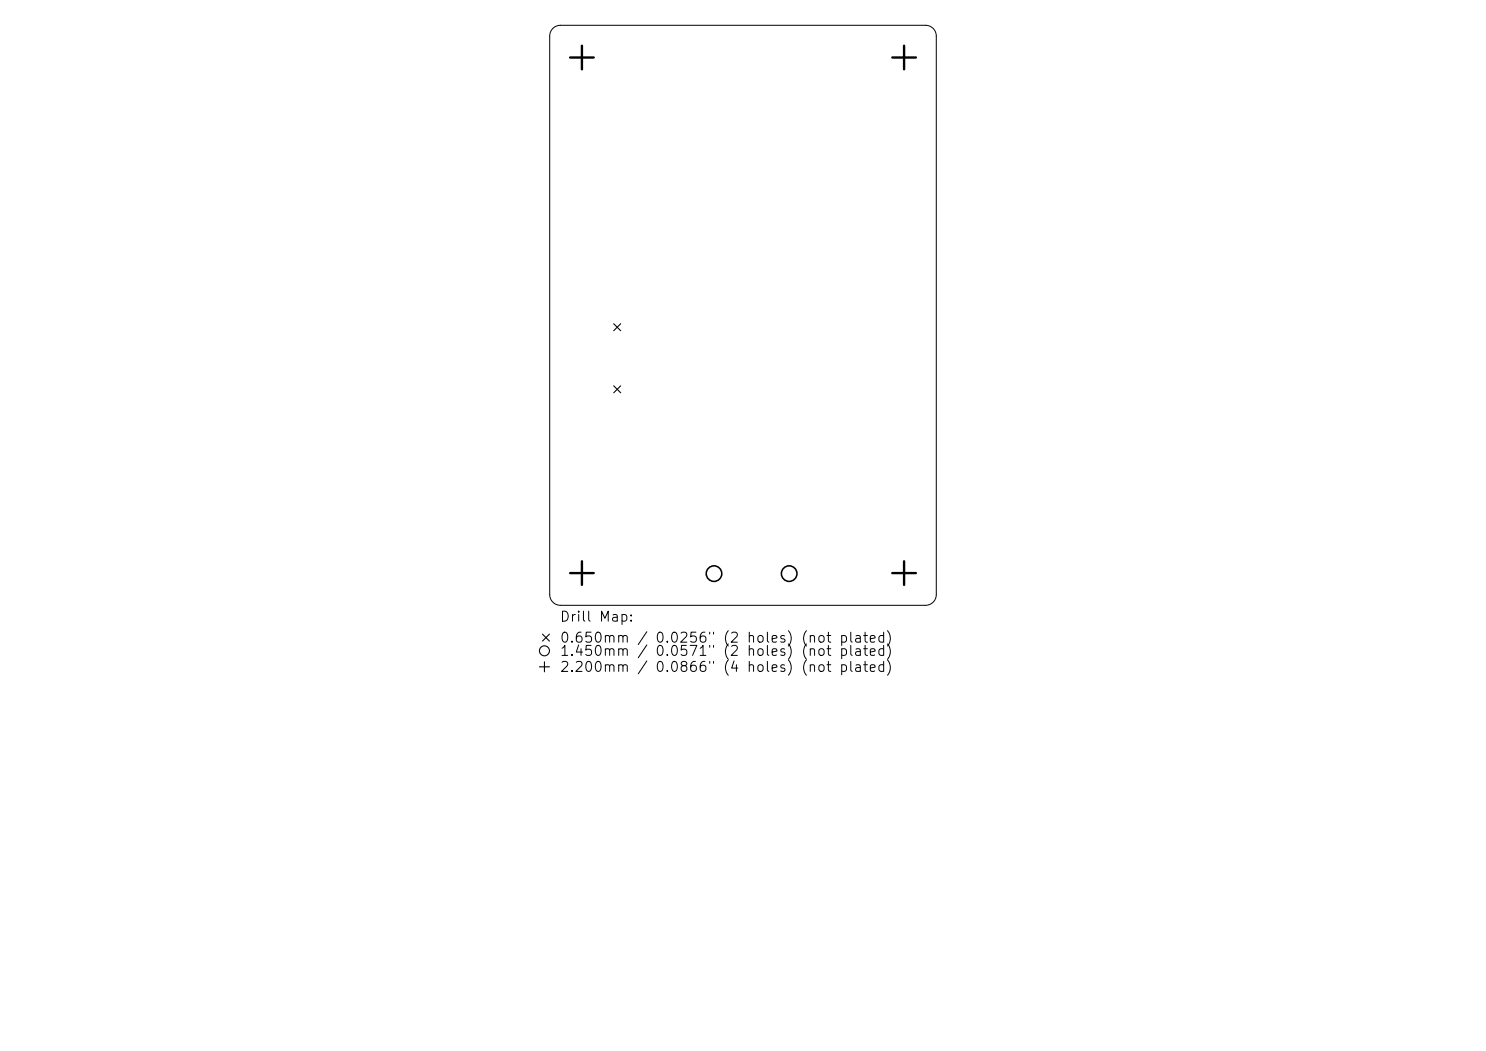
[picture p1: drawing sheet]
<svg xmlns="http://www.w3.org/2000/svg" width="297mm" height="210mm" viewBox="0 0 297 210" stroke-linecap="round" stroke-linejoin="round" font-family="sans-serif">
<defs><g id="words">
<g font-size="2">
<text x="111.7" y="124.7">Drill Map:</text>
<text x="111.7" y="128.9">0.650mm / 0.0256&quot; (2 holes) (not plated)</text>
<text x="111.7" y="131.6">1.450mm / 0.0571&quot; (2 holes) (not plated)</text>
<text x="111.7" y="134.8">2.200mm / 0.0866&quot; (4 holes) (not plated)</text>
</g>
</g></defs>
<path d="M110.5 5.7l.6-.4 .9-.2h73a2.15 2.15 0 0 1 2.1 2.1v111.6a2.15 2.15 0 0 1-2.1 2.2h-73a2.15 2.15 0 0 1-2.1-2.2v-111.6l.2-.9z" fill="none" stroke="#000" stroke-width=".2"/>
<g fill="none" stroke="#000" stroke-width=".21">
<path d="M122.7 64.7l1.4 1.4M122.7 77.1l1.4 1.4M124.1 64.7l-1.4 1.4M124.1 77.1l-1.4 1.4M107.8 133.2h2M108.4 126.7l1.4 1.4M108.8 132.2v2M109.8 126.7l-1.4 1.4"/>
<circle cx="108.8" cy="130" r="1"/>
</g>
<g fill="none" stroke="#000" stroke-width=".31">
<circle cx="142.7" cy="114.6" r="1.56"/>
<circle cx="157.7" cy="114.6" r="1.56"/>
</g>
<path d="M113.9 11.5h4.8M116.3 9.1v4.8M178.3 11.5h4.8M180.7 9.1v4.8M113.9 114.5h4.8M116.3 112.2v4.7M178.3 114.5h4.8M180.7 112.2v4.7" fill="none" stroke="#000" stroke-width=".47"/>
<use href="#words"/>
</svg>
